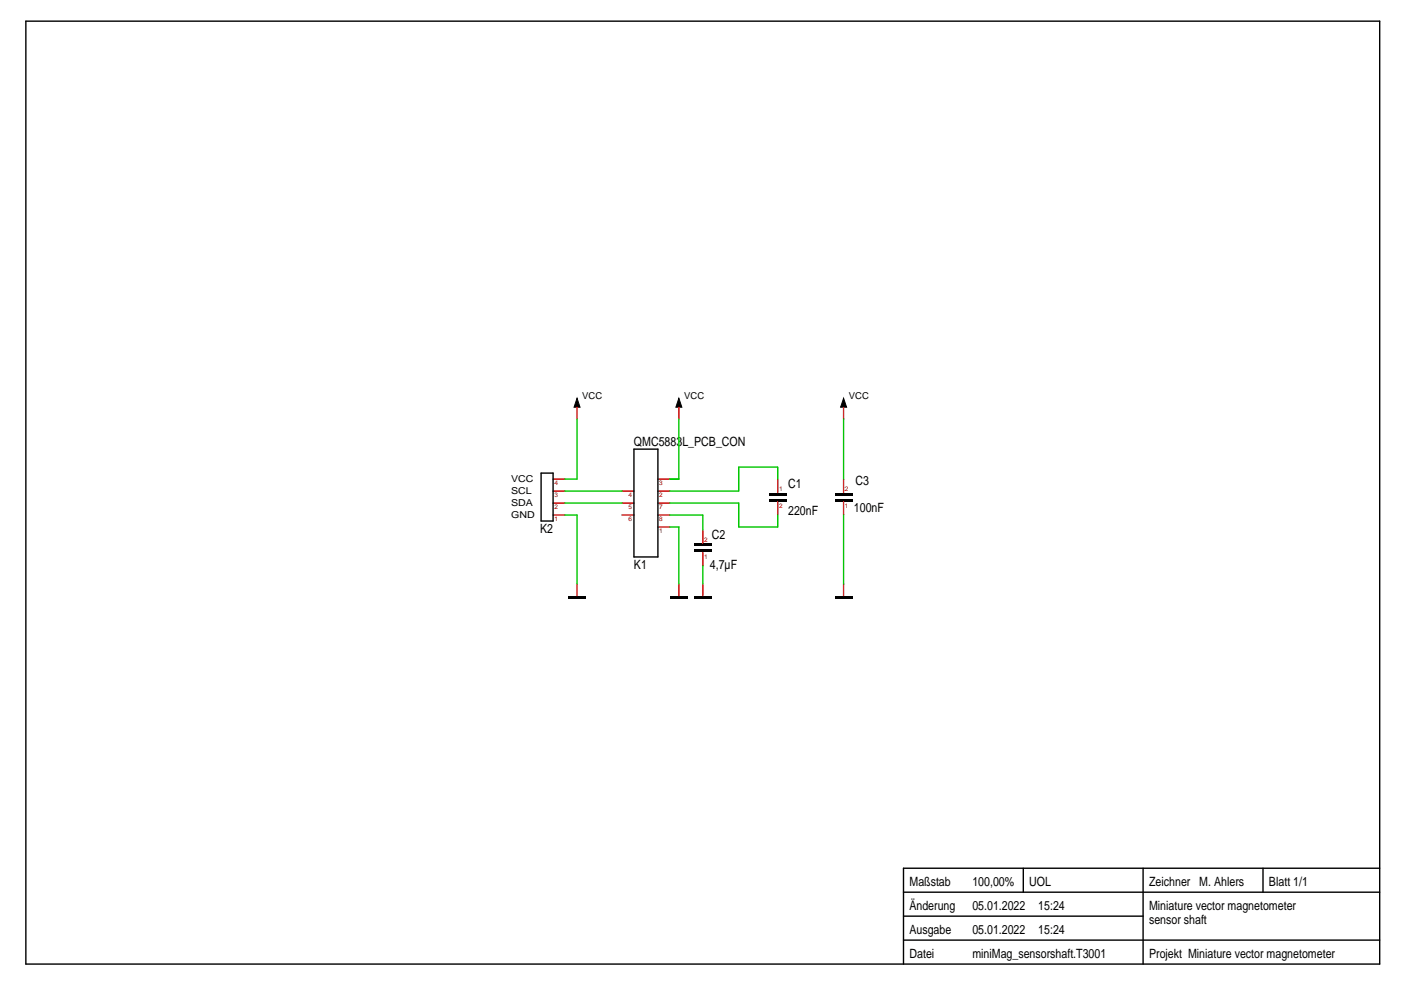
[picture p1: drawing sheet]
<svg xmlns="http://www.w3.org/2000/svg" width="297mm" height="210mm" viewBox="0 0 297 210" stroke-linecap="round" stroke-linejoin="round" font-family="sans-serif">
<defs><g id="words">
<g font-size="2.7">
<text x="134.4" y="94.6">QMC5883L_PCB_CON</text>
<text x="167.1" y="103.5">C1</text>
<text x="181.4" y="102.9">C3</text>
<text x="114.5" y="113.1">K2</text>
<text x="167.1" y="109.2">220nF</text>
<text x="181.1" y="108.6">100nF</text>
<text x="150.9" y="114.4">C2</text>
<text x="134.4" y="120.6">K1</text>
<text x="150.5" y="120.7">4,7µF</text>
<text x="192.8" y="187.9">Maßstab</text>
<text x="206.2" y="187.9">100,00%</text>
<text x="218.2" y="187.9">UOL</text>
<text x="243.6" y="187.9">Zeichner M. Ahlers</text>
<text x="269" y="187.9">Blatt 1/1</text>
<text x="192.8" y="193">Änderung</text>
<text x="206.2" y="193">05.01.2022</text>
<text x="220.1" y="193">15:24</text>
<text x="243.6" y="196">sensor shaft</text>
<text x="243.6" y="193">Miniature vector magnetometer</text>
<text x="192.8" y="198.1">Ausgabe</text>
<text x="192.8" y="203.1">Datei</text>
<text x="206.2" y="198.1">05.01.2022</text>
<text x="206.2" y="203.1">miniMag_sensorshaft.T3001</text>
<text x="220.1" y="198.1">15:24</text>
<text x="243.6" y="203.1">Projekt Miniature vector magnetometer</text>
</g>
<g font-size="2">
<text x="123.5" y="84.6">VCC</text>
<text x="145.1" y="84.6">VCC</text>
<text x="180" y="84.6">VCC</text>
<text x="108.4" y="102.2">VCC</text>
<text x="108.4" y="107.3">SDA</text>
<text x="108.4" y="104.8">SCL</text>
<text x="108.4" y="109.8">GND</text>
</g>
<g font-size="1.4" fill="#c70000">
<text x="117.6" y="102.9">4</text>
<text x="117.6" y="105.4">3</text>
<text x="117.6" y="108">2</text>
<text x="133.3" y="105.4">4</text>
<text x="133.3" y="108">5</text>
<text x="139.8" y="105.4">2</text>
<text x="139.8" y="102.9">3</text>
<text x="139.8" y="108">7</text>
<text x="165.2" y="107.6">2</text>
<text x="165.2" y="104.1">1</text>
<text x="179.2" y="104.1">2</text>
<text x="179.2" y="107.6">1</text>
<text x="117.6" y="110.5">1</text>
<text x="133.3" y="110.5">6</text>
<text x="139.8" y="113">1</text>
<text x="139.8" y="110.5">8</text>
<text x="149.3" y="114.9">2</text>
<text x="149.3" y="118.4">1</text>
</g>
</g></defs>
<path d="M5.5 4.5h287v199.9h-287zM134.4 95.2h5.1v22.9h-5.1zM114.7 100.3h2.6v10.2h-2.6zM191.6 194.2h50.8M191.6 199.3h100.9M191.6 189.2h100.9M217 184.1v5.1M242.4 184.1v20.3M267.8 184.1v5.1M292.5 184.1h-100.9v20.3" fill="none" stroke="#000" stroke-width=".3"/>
<path d="M122.3 84.4l.7 1.9h-1.3zM143.9 84.4l.7 1.9h-1.3zM178.9 84.4l.6 1.9h-1.3z" fill="#000" stroke="#000" stroke-width=".21"/>
<g fill="none" stroke="#c70000" stroke-width=".3">
<path d="M122.3 86.3v2.6M143.9 86.3v2.6M178.9 86.3v2.6M117.3 101.6h2.5M117.3 104.1h2.5M117.3 106.7h2.5M117.3 109.2h2.5M131.9 104.1h2.5M131.9 106.7h2.5M131.9 109.2h2.5M139.5 101.6h2.5M139.5 104.1h2.5"/>
<path d="M139.5 106.7h2.5M139.5 109.2h2.5M139.5 111.7h2.5M149 112.4v2.8M149 117.1v2.9M164.9 101.6v2.8M164.9 106.3v2.9M178.9 101.6v2.8M178.9 106.3v2.9M122.3 123.8v2.5M143.9 123.8v2.5M149 123.8v2.5"/>
<path d="M178.9 123.8v2.5"/>
</g>
<path d="M147.1 115.2h3.8v.7h-3.8zM147.1 116.5h3.8v.6h-3.8zM163 105.7h3.8v.6h-3.8zM163 104.4h3.8v.7h-3.8zM177 104.4h3.8v.7h-3.8zM177 105.7h3.8v.6h-3.8zM120.4 126.3h3.8v.7h-3.8zM142 126.3h3.8v.7h-3.8zM147.1 126.3h3.8v.7h-3.8zM177 126.3h3.8v.7h-3.8z" fill="#000"/>
<path d="M122.3 88.9v12.7h-2.5M143.9 88.9v12.7h-1.9M178.9 88.9v12.7M119.8 106.7h12.1M119.8 104.1h12.1M119.8 109.2h2.5v14.6M142 106.7h14.6v5h8.3v-2.5M142 111.7h1.9v12.1M142 109.2h7v3.2M149 120v3.8M164.9 101.6v-2.6h-8.3v5.1h-14.6M178.9 109.2v14.6" fill="none" stroke="#00c700" stroke-width=".3"/>
<use href="#words"/>
</svg>
